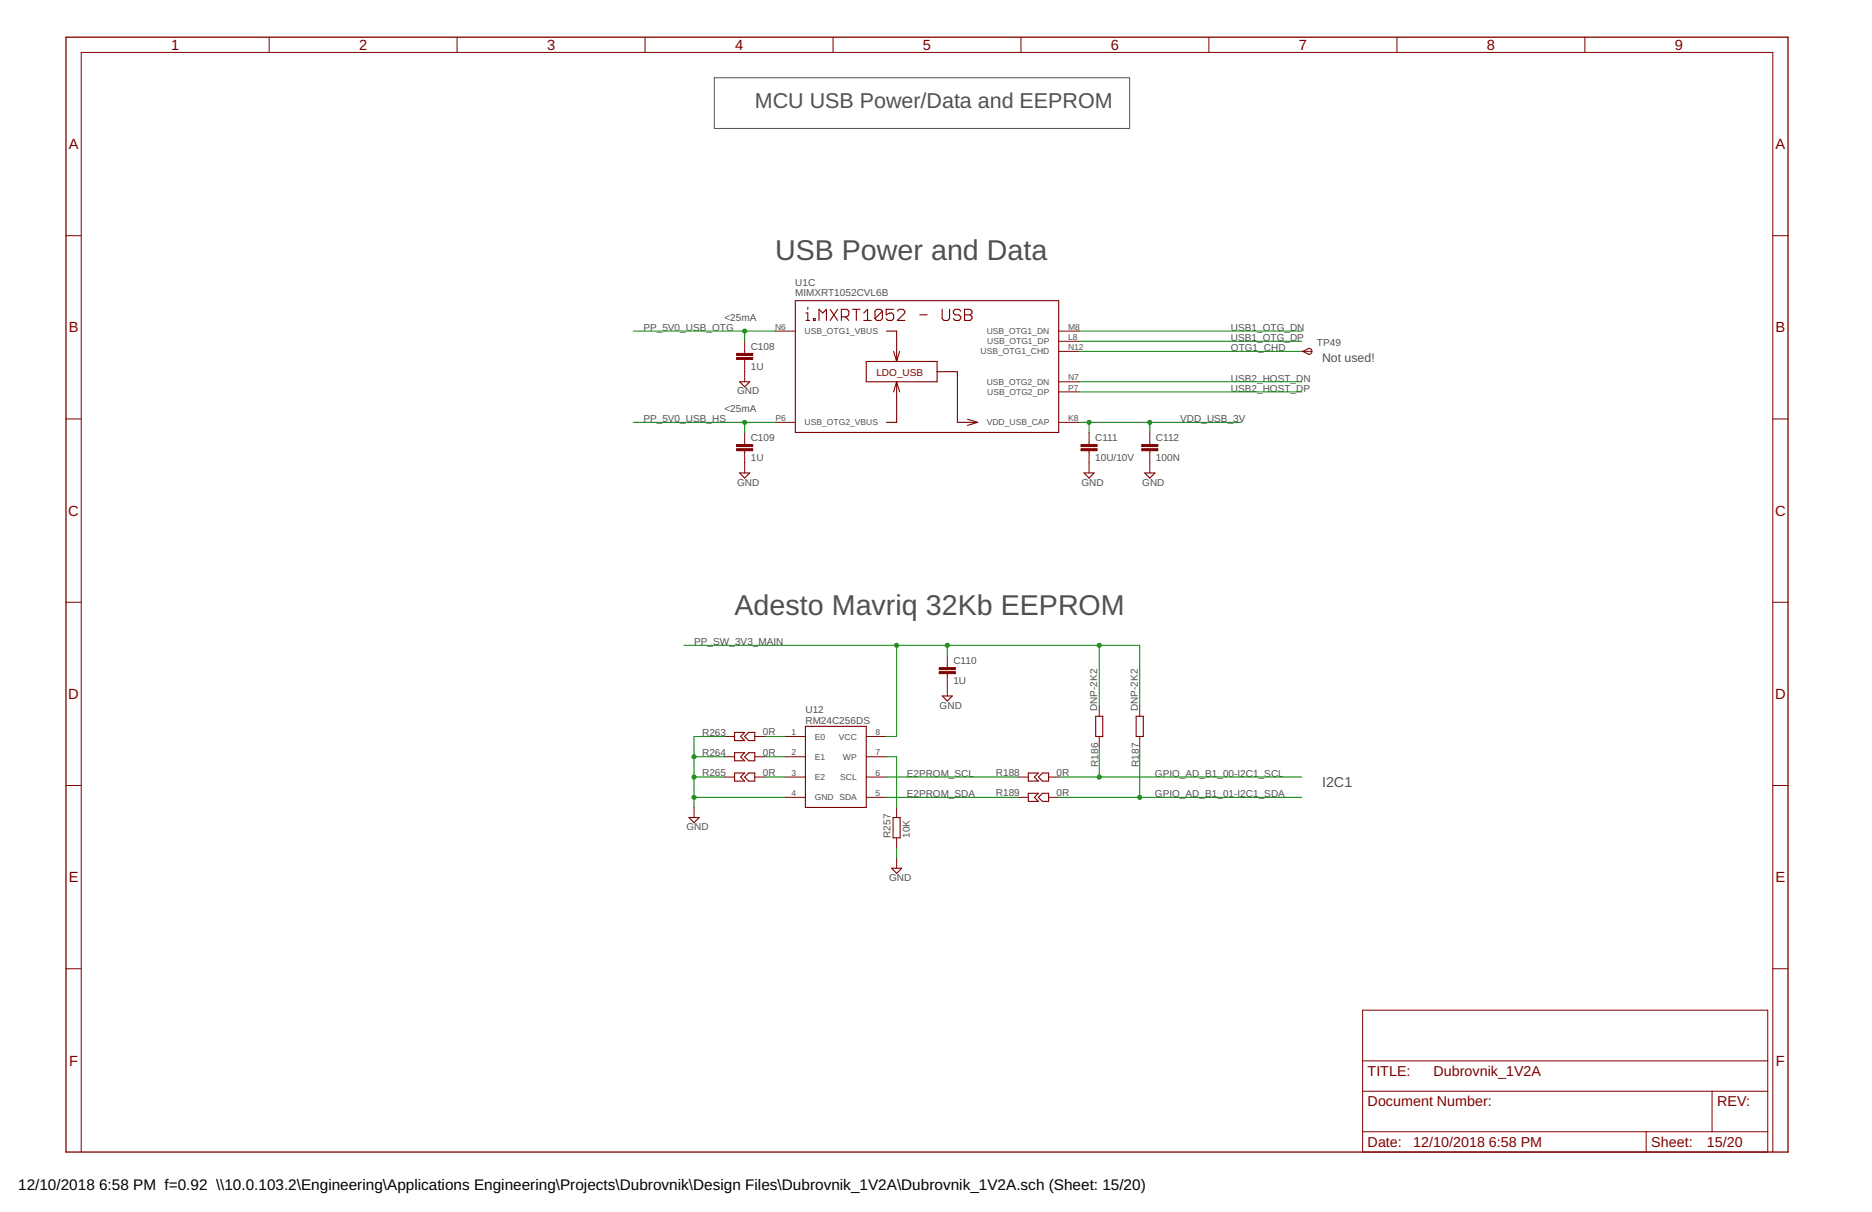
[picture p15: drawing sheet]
<svg xmlns="http://www.w3.org/2000/svg" width="432mm" height="279mm" viewBox="0 0 432 279" stroke-linecap="round" stroke-linejoin="round" font-family="sans-serif">
<defs><g id="words">
<g font-size="6.6" fill="#505050">
<text x="178.8" y="60">USB Power and Data</text>
<text x="169.4" y="141.7">Adesto Mavriq 32Kb EEPROM</text>
</g>
<text font-size="5" fill="#505050" x="174.1" y="24.9">MCU USB Power/Data and EEPROM</text>
<g font-size="3.5">
<text x="4.2" y="274.2">12/10/2018</text>
<text x="22.9" y="274.2">6:58 PM f=0.92 \\10.0.103.2\Engineering\Applications Engineering\Projects\Dubrovnik\Design Files\Dubrovnik_1V2A\Dubrovnik_1V2A.sch (Sheet: 15/20)</text>
</g>
<g font-size="3.4" fill="#800000">
<text x="39.5" y="11.5">1</text>
<text x="82.8" y="11.5">2</text>
<text x="126.2" y="11.5">3</text>
<text x="169.5" y="11.5">4</text>
<text x="212.9" y="11.5">5</text>
<text x="256.2" y="11.5">6</text>
<text x="299.6" y="11.5">7</text>
<text x="343" y="11.5">8</text>
<text x="386.3" y="11.5">9</text>
<text x="15.8" y="34.4">A</text>
<text x="409.6" y="34.4">A</text>
<text x="15.8" y="76.6">B</text>
<text x="409.6" y="76.6">B</text>
<text x="15.7" y="118.9">C</text>
<text x="409.4" y="118.9">C</text>
<text x="15.7" y="161.1">D</text>
<text x="409.4" y="161.1">D</text>
<text x="15.8" y="203.4">E</text>
<text x="409.6" y="203.4">E</text>
<text x="15.9" y="245.6">F</text>
<text x="409.6" y="245.6">F</text>
</g>
<text font-size="3.3" fill="#505050" x="304.9" y="181.5">I2C1</text>
<g font-size="3.3" fill="#800000">
<text x="315.5" y="248.1">TITLE:</text>
<text x="330.7" y="248.1">Dubrovnik_1V2A</text>
<text x="315.5" y="255.1">Document Number:</text>
<text x="396.1" y="255.1">REV:</text>
<text x="315.5" y="264.4">Date:</text>
<text x="326" y="264.4">12/10/2018</text>
<text x="343.4" y="264.4">6:58 PM</text>
<text x="380.9" y="264.4">Sheet:</text>
<text x="393.7" y="264.4">15/20</text>
</g>
<text font-size="2.8" fill="#505050" x="304.9" y="83.3">Not used!</text>
<g font-size="2.3" fill="#505050">
<text x="183.4" y="65.8">U1C</text>
<text x="183.4" y="68.2">MIMXRT1052CVL6B</text>
<text x="148.4" y="76.3">PP_5V0_USB_OTG</text>
<text x="167.1" y="74">&lt;25mA</text>
<text x="283.9" y="76.3">USB1_OTG_DN</text>
<text x="173.2" y="80.7">C108</text>
<text x="283.9" y="78.7">USB1_OTG_DP</text>
<text x="283.9" y="81">OTG1_CHD</text>
<text x="303.8" y="79.8">TP49</text>
<text x="173.2" y="85.3">1U</text>
<text x="283.9" y="88">USB2_HOST_DN</text>
<text x="167.1" y="95">&lt;25mA</text>
<text x="170" y="90.9">GND</text>
<text x="283.9" y="90.3">USB2_HOST_DP</text>
<text x="148.4" y="97.4">PP_5V0_USB_HS</text>
<text x="173.2" y="101.7">C109</text>
<text x="252.6" y="101.7">C111</text>
<text x="266.6" y="101.7">C112</text>
<text x="272.2" y="97.4">VDD_USB_3V</text>
<text x="173.2" y="106.4">1U</text>
<text x="252.6" y="106.4">10U/10V</text>
<text x="266.6" y="106.4">100N</text>
<text x="170" y="112">GND</text>
<text x="249.5" y="112">GND</text>
<text x="263.5" y="112">GND</text>
<text x="160.1" y="148.8">PP_SW_3V3_MAIN</text>
<text x="219.9" y="153.1">C110</text>
<text x="219.9" y="157.8">1U</text>
<text x="185.8" y="167">RM24C256DS</text>
<text x="185.8" y="164.4">U12</text>
<text x="216.7" y="163.4">GND</text>
<text x="253.1" y="163.9" transform="rotate(-90 253.1 163.9)">DNP-2K2</text>
<text x="262.4" y="163.9" transform="rotate(-90 262.4 163.9)">DNP-2K2</text>
<text x="162" y="169.6">R263</text>
<text x="176" y="169.6">0R</text>
<text x="162" y="174.2">R264</text>
<text x="162" y="178.9">R265</text>
<text x="176" y="174.2">0R</text>
<text x="176" y="178.9">0R</text>
<text x="209.2" y="179.1">E2PROM_SCL</text>
<text x="229.7" y="178.9">R188</text>
<text x="243.7" y="178.9">0R</text>
<text x="253.3" y="176.8" transform="rotate(-90 253.3 176.8)">R186</text>
<text x="262.7" y="176.8" transform="rotate(-90 262.7 176.8)">R187</text>
<text x="266.4" y="179.1">GPIO_AD_B1_00-I2C1_SCL</text>
<text x="209.2" y="183.8">E2PROM_SDA</text>
<text x="229.7" y="183.6">R189</text>
<text x="243.7" y="183.6">0R</text>
<text x="266.4" y="183.8">GPIO_AD_B1_01-I2C1_SDA</text>
<text x="158.3" y="191.4">GND</text>
<text x="205.4" y="193.1" transform="rotate(-90 205.4 193.1)">R257</text>
<text x="209.9" y="193.1" transform="rotate(-90 209.9 193.1)">10K</text>
<text x="205.1" y="203.1">GND</text>
</g>
<text font-size="2.3" fill="#800000" x="202.1" y="86.6">LDO_USB</text>
<g font-size="2" fill="#505050">
<text x="178.8" y="76">N6</text>
<text x="185.6" y="77">USB_OTG1_VBUS</text>
<text x="227.6" y="77">USB_OTG1_DN</text>
<text x="246.3" y="76">M8</text>
<text x="226.2" y="81.7">USB_OTG1_CHD</text>
<text x="227.7" y="79.4">USB_OTG1_DP</text>
<text x="246.3" y="80.7">N12</text>
<text x="246.3" y="78.3">L8</text>
<text x="227.6" y="88.7">USB_OTG2_DN</text>
<text x="246.3" y="87.7">N7</text>
<text x="227.7" y="91">USB_OTG2_DP</text>
<text x="246.3" y="90">P7</text>
<text x="178.9" y="97">P6</text>
<text x="185.6" y="98.1">USB_OTG2_VBUS</text>
<text x="227.6" y="98.1">VDD_USB_CAP</text>
<text x="246.3" y="97">K8</text>
<text x="182.5" y="169.5">1</text>
<text x="187.9" y="170.5">E0</text>
<text x="193.5" y="170.5">VCC</text>
<text x="202" y="169.5">8</text>
<text x="182.5" y="174.1">2</text>
<text x="182.5" y="178.8">3</text>
<text x="187.9" y="175.2">E1</text>
<text x="187.9" y="179.8">E2</text>
<text x="193.8" y="179.8">SCL</text>
<text x="194.4" y="175.2">WP</text>
<text x="202" y="178.8">6</text>
<text x="202" y="174.1">7</text>
<text x="182.5" y="183.5">4</text>
<text x="187.9" y="184.5">GND SDA</text>
<text x="202" y="183.5">5</text>
</g>
</g></defs>
<path d="M164.8 17.9h95.8v11.7h-95.8z" fill="none" stroke="#505050" stroke-width=".23"/>
<g fill="none" stroke="#800000" stroke-width=".25">
<path d="M183.5 69.3h60.7v30.4h-60.7zM185.9 72.2h.4v1.7M185.9 73.9h.9M186.3 70.9v.4M187.6 73.4h.4v.5h-.4zM188.9 73.9v-2.6l.9 .9 .8-.9v2.6M191.5 71.3l1.7 2.6M193.2 71.3l-1.7 2.6M194.1 73h1.3l.4-.4v-.9l-.4-.4h-1.3v2.6M194.9 73l.9 .9M196.7 71.3h1.7M197.5 71.3v2.6"/>
<path d="M199.2 73.9h1.8M199.2 72.2l.9-.9v2.6M203.5 71.7v1.7l-.4 .5h-.9l-.4-.5M203.5 71.7l-.4-.4h-.9l-.4 .4v1.7M203.5 71.7l-1.7 1.7M204.5 76.3h2.3v7M206.1 71.3h-1.7v1.3l.9-.4h.4l.4 .4v.8l-.4 .5h-.9l-.4-.5M207 71.7l.4-.4h.9l.4 .4v.5l-1.7 1.7h1.7M212.2 72.6h1.7M217.3 71.3v2.1l.4 .5h.9l.4-.5v-2.1M221.6 71.7l-.4-.4h-.9l-.4 .4v.5l.4 .4h.9l.4 .4v.4l-.4 .5h-.9l-.4-.5M222.5 71.3h1.3l.4 .4v.5l-.4 .4 .4 .4v.4l-.4 .5h-1.3z"/>
<path d="M222.5 72.6h1.3M170.6 88h2.3l-1.1 1.2zM199.8 83.3h16.4v4.7h-16.4zM206.1 81l.7 2.3M206.8 88v9.4h-2.3M206.8 88l.7 2.3M206.8 88l-.7 2.3M207.5 81l-.7 2.3M216.2 85.7h4.6v11.7h4.7M223.2 96.6l2.3 .8M225.5 97.4l-2.3 .7M300.5 81l1.4-.7a.7 .7 0 0 1 .7 .7 .7 .7 0 0 1-.7 .7z"/>
<path d="M170.6 109h2.3l-1.1 1.2zM250 109h2.4l-1.2 1.2zM264.1 109h2.3l-1.2 1.2zM169.4 178.2h2.4l-1 .9 1 1h-2.4zM169.4 168.8h2.4l-1 1 1 .9h-2.4zM169.4 173.5h2.4l-1 1 1 .9h-2.4zM171.8 174.5l.9-1h1.4v1.9h-1.4zM172.7 178.2h1.4v1.9h-1.4l-.9-1zM172.7 168.8h1.4v1.9h-1.4l-.9-.9zM185.8 167.4h14v18.7h-14zM217.3 160.4h2.4l-1.2 1.2zM237.2 178.2h2.3l-.9 .9 .9 1h-2.3z"/>
<path d="M240.5 178.2h1.4v1.9h-1.4l-1-1zM252.7 165.1h1.7v4.7h-1.7zM262.1 165.1h1.6v4.7h-1.6zM158.9 188.5h2.3l-1.1 1.2zM206 188.5h1.6v4.6h-1.6zM237.2 182.9h2.3l-.9 .9 .9 .9h-2.3zM239.5 183.8l1-.9h1.4v1.8h-1.4zM205.7 200.2h2.3l-1.2 1.1z"/>
</g>
<g fill="none" stroke="#800000" stroke-width=".23">
<path d="M62.1 8.6v3.5M105.4 8.6v3.5M148.8 8.6v3.5M192.2 8.6v3.5M235.5 8.6v3.5M278.8 8.6v3.5M322.2 8.6v3.5M365.6 8.6v3.5M15.2 54.3h3.5M408.9 54.3h3.5M171.8 78.7v2.8M178.8 76.3h4.7"/>
<path d="M244.2 76.3h4.7M244.2 78.7h4.7M15.2 96.6h3.5M171.8 82.9v5.1M171.8 99.7v2.8M178.8 97.4h4.7M244.2 81h4.7M244.2 88h4.7M244.2 90.3h4.7M244.2 97.4h4.7M251.2 99.7v2.8M265.2 99.7v2.8"/>
<path d="M300.3 81h2.3M408.9 96.6h3.5M171.8 103.9v5.1M251.2 103.9v5.1M265.2 103.9v5.1M15.2 138.8h3.5M408.9 138.8h3.5M218.5 151.1v2.8M218.5 155.3v5.1M167.1 179.1h2.3M167.1 169.8h2.3M167.1 174.5h2.3"/>
<path d="M174.1 179.1h2.3M174.1 169.8h2.3M174.1 174.5h2.3M181.1 179.1h4.7M181.1 169.8h4.7M181.1 174.5h4.7M199.8 179.1h4.7M199.8 169.8h4.7M199.8 174.5h4.7M234.8 179.1h2.4M241.9 179.1h2.3M253.6 162.8v2.3"/>
<path d="M253.6 169.8v2.3M262.9 162.8v2.3M262.9 169.8v2.3M15.2 181.1h3.5M160.1 186.1v2.4M181.1 183.8h4.7M199.8 183.8h4.7M206.8 186.1v2.4M206.8 193.1v2.4M206.8 197.8v2.4M234.8 183.8h2.4M241.9 183.8h2.3"/>
<path d="M408.9 181.1h3.5M15.2 223.3h3.5M314.3 232.9h93.5v32.7h-93.5zM408.9 223.3h3.5M314.3 251.6h93.5M314.3 244.6h93.5M394.9 251.6v9.3M18.7 265.6v-253.5h390.2v253.5M314.3 260.9h93.5M379.7 260.9v4.7"/>
</g>
<g fill="#800000" stroke="#800000" stroke-width=".23">
<path d="M169.9 82.4h3.7v.5h-3.7z"/>
<path d="M169.9 81.5h3.7v.4h-3.7z"/>
<path d="M169.9 103.4h3.7v.5h-3.7z"/>
<path d="M169.9 102.5h3.7v.5h-3.7z"/>
<path d="M249.3 103.4h3.8v.5h-3.8z"/>
<path d="M249.3 102.5h3.8v.5h-3.8z"/>
<path d="M263.4 103.4h3.7v.5h-3.7z"/>
<path d="M263.4 102.5h3.7v.5h-3.7z"/>
<path d="M216.6 154.8h3.8v.5h-3.8z"/>
<path d="M216.6 153.9h3.8v.5h-3.8z"/>
</g>
<path d="M15.2 8.6h397.2v257h-397.2z" fill="none" stroke="#800000" stroke-width=".3"/>
<g fill="none" stroke="#008000" stroke-width=".23">
<path d="M146.1 76.3h32.7M171.8 76.3v2.4M248.9 76.3h51.4M248.9 78.7h51.4M146.1 97.4h32.7M171.8 97.4v2.3M248.9 97.4h37.4M248.9 81h51.4M248.9 88h51.4M248.9 90.3h51.4M251.2 97.4v2.3M265.2 97.4v2.3"/>
<path d="M157.8 148.8h105.1v14M206.8 148.8v21h-2.3M218.5 148.8v2.3M253.6 148.8v14M160.1 174.5h7M160.1 179.1h7M167.1 169.8h-7v16.3M176.4 169.8h4.7M176.4 174.5h4.7M176.4 179.1h4.7M204.5 174.5h2.3v11.6M204.5 179.1h30.3"/>
<path d="M244.2 179.1h56.1M253.6 172.1v7M262.9 172.1v11.7M160.1 183.8h21M204.5 183.8h30.3M206.8 195.5v2.3M244.2 183.8h56.1"/>
</g>
<g fill="#008000" stroke="#008000" stroke-width=".23">
<circle cx="160.1" cy="183.8" r=".47"/>
<circle cx="160.1" cy="174.5" r=".47"/>
<circle cx="160.1" cy="179.1" r=".47"/>
<circle cx="171.8" cy="97.4" r=".47"/>
<circle cx="171.8" cy="76.3" r=".47"/>
<circle cx="251.2" cy="97.4" r=".47"/>
<circle cx="265.2" cy="97.4" r=".47"/>
<circle cx="206.8" cy="148.8" r=".47"/>
<circle cx="218.5" cy="148.8" r=".47"/>
<circle cx="253.6" cy="148.8" r=".47"/>
<circle cx="253.6" cy="179.1" r=".47"/>
<circle cx="262.9" cy="183.8" r=".47"/>
</g>
<use href="#words"/>
</svg>
